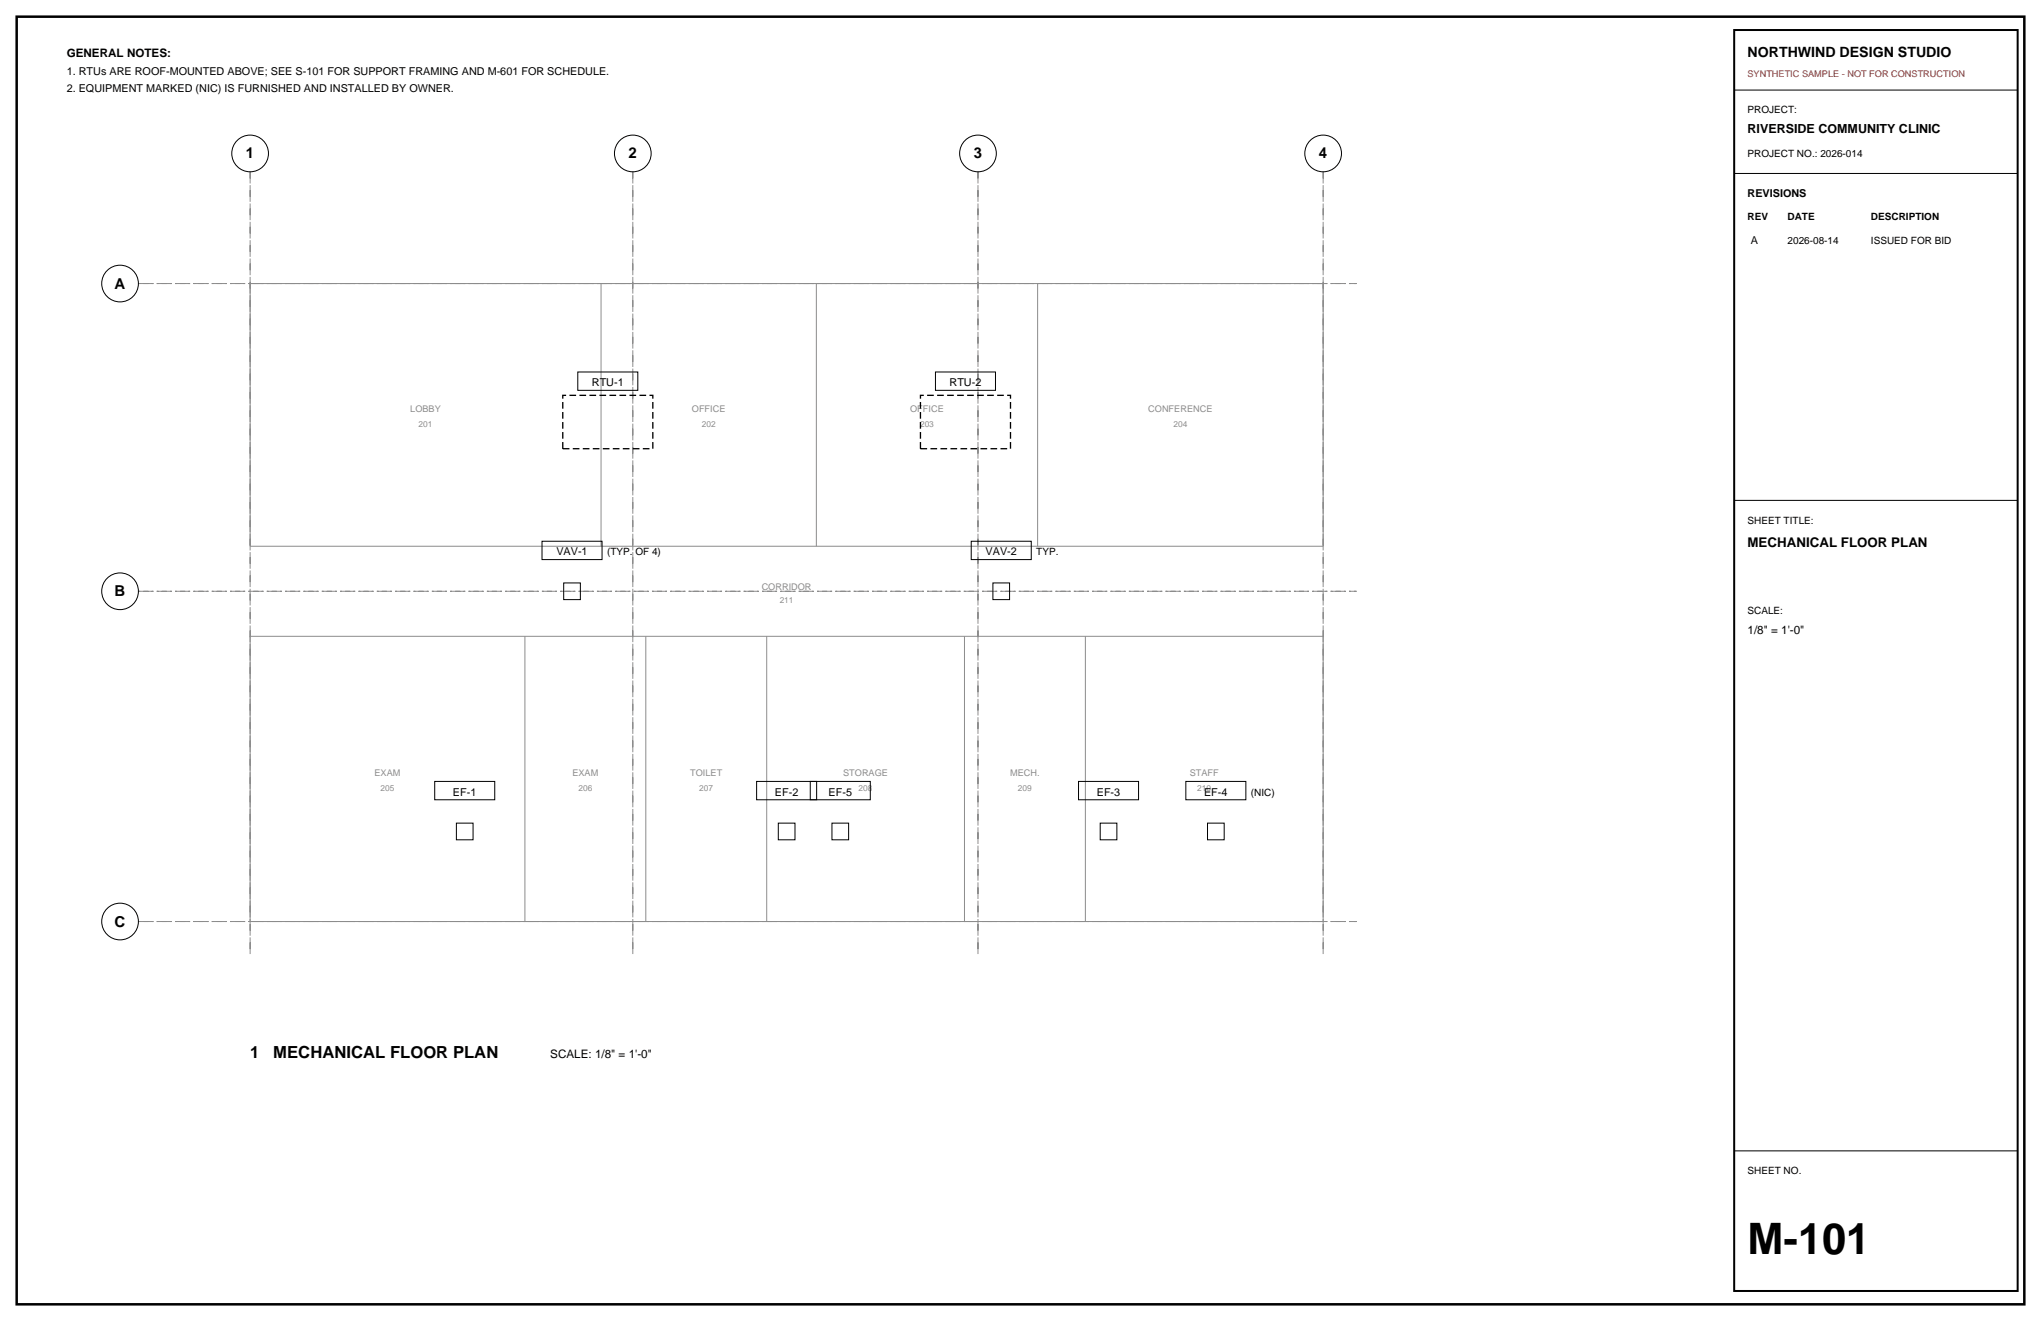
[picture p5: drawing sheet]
<svg xmlns="http://www.w3.org/2000/svg" width="432mm" height="279mm" viewBox="0 0 432 279" stroke-linecap="round" stroke-linejoin="round" font-family="sans-serif">
<defs><g id="words">
<text font-size="9.2" x="369.7" y="265.3">M-101</text>
<g font-size="3.5">
<text x="52.9" y="223.8">1</text>
<text x="57.8" y="223.8">MECHANICAL FLOOR PLAN</text>
</g>
<g font-size="3.2">
<text x="52" y="33.5">1</text>
<text x="133" y="33.5">2</text>
<text x="206" y="33.5">3</text>
<text x="279" y="33.5">4</text>
<text x="24.3" y="61">A</text>
<text x="24.3" y="126.1">B</text>
<text x="24.3" y="196">C</text>
</g>
<text font-size="3" x="369.7" y="12">NORTHWIND DESIGN STUDIO</text>
<text font-size="2.8" x="369.7" y="115.7">MECHANICAL FLOOR PLAN</text>
<text font-size="2.6" x="369.7" y="28.2">RIVERSIDE COMMUNITY CLINIC</text>
<g font-size="2.5">
<text x="14.1" y="12">GENERAL NOTES:</text>
<text x="369.7" y="134.1">1/8&quot; = 1'-0&quot;</text>
<text x="116.4" y="223.8">SCALE: 1/8&quot; = 1'-0&quot;</text>
</g>
<g font-size="2.3">
<text x="14.1" y="15.9">1. RTUs ARE ROOF-MOUNTED ABOVE; SEE S-101 FOR SUPPORT FRAMING AND M-601 FOR SCHEDULE.</text>
<text x="14.1" y="19.4">2. EQUIPMENT MARKED (NIC) IS FURNISHED AND INSTALLED BY OWNER.</text>
<text x="369.7" y="41.6">REVISIONS</text>
<text x="370.4" y="51.5">A</text>
<text x="125.2" y="81.7">RTU-1</text>
<text x="200.9" y="81.7">RTU-2</text>
<text x="117.7" y="117.5">VAV-1</text>
<text x="208.5" y="117.5">VAV-2</text>
<text x="95.8" y="168.3">EF-1</text>
<text x="163.9" y="168.3">EF-2</text>
<text x="175.3" y="168.3">EF-5</text>
<text x="232" y="168.3">EF-3</text>
<text x="254.7" y="168.3">EF-4</text>
</g>
<g font-size="2.1">
<text x="369.7" y="24">PROJECT:</text>
<text x="369.7" y="33.2">PROJECT NO.: 2026-014</text>
<text x="369.7" y="46.6">REV</text>
<text x="378.2" y="46.6">DATE</text>
<text x="395.8" y="46.6">DESCRIPTION</text>
<text x="378.2" y="51.5">2026-08-14</text>
<text x="395.8" y="51.5">ISSUED FOR BID</text>
<text x="369.7" y="110.8">SHEET TITLE:</text>
<text x="128.4" y="117.5">(TYP. OF 4)</text>
<text x="219.2" y="117.5">TYP.</text>
<text x="369.7" y="129.8">SCALE:</text>
<text x="264.6" y="168.3">(NIC)</text>
<text x="369.7" y="248.4">SHEET NO.</text>
</g>
<text font-size="1.9" fill="#d90d0d" x="369.7" y="16.2">SYNTHETIC SAMPLE - NOT FOR CONSTRUCTION</text>
<g font-size="1.9" fill="#8c8c8c">
<text x="86.8" y="87">LOBBY</text>
<text x="146.4" y="87">OFFICE</text>
<text x="192.6" y="87">OFFICE</text>
<text x="242.9" y="87">CONFERENCE</text>
<text x="161.1" y="124.7">CORRIDOR</text>
<text x="79.2" y="164">EXAM</text>
<text x="121.1" y="164">EXAM</text>
<text x="146" y="164">TOILET</text>
<text x="178.4" y="164">STORAGE</text>
<text x="213.7" y="164">MECH.</text>
<text x="251.7" y="164">STAFF</text>
</g>
<g font-size="1.8" fill="#8c8c8c">
<text x="88.6" y="90.2">201</text>
<text x="148.5" y="90.2">202</text>
<text x="194.6" y="90.2">203</text>
<text x="248.3" y="90.2">204</text>
<text x="165" y="127.5">211</text>
<text x="80.5" y="167.2">205</text>
<text x="122.4" y="167.2">206</text>
<text x="147.9" y="167.2">207</text>
<text x="181.7" y="167.2">208</text>
<text x="215.4" y="167.2">209</text>
<text x="253.3" y="167.2">210</text>
</g>
</g></defs>
<path d="M3.5 3.5h424.8v272.4h-424.8z" fill="none" stroke="#000" stroke-width=".53"/>
<path d="M52.9 36.3v165.7zM133.9 36.3v165.7zM206.9 36.3v165.7zM279.9 36.3v165.7zM29.3 60h257.7zM29.3 125.1h257.7zM29.3 194.9h257.7z" fill="none" stroke="#8c8c8c" stroke-width=".21" stroke-dasharray="2.1 .7 .4 .7" stroke-linecap="butt"/>
<g fill="none" stroke="#000" stroke-width=".21">
<path d="M366.9 19.1h60zM366.9 36.7h60zM122.2 78.7h12.7v3.9h-12.7zM197.9 78.7h12.7v3.9h-12.7zM114.7 114.5h12.7v3.9h-12.7zM205.5 114.5h12.7v3.9h-12.7zM366.9 105.8h60zM119.3 123.3h3.5v3.5h-3.5zM210.1 123.3h3.5v3.5h-3.5zM92 165.3h12.7v3.9h-12.7zM96.6 174.1h3.5v3.5h-3.5zM160.1 165.3h12.7v3.9h-12.7z"/>
<path d="M164.7 174.1h3.5v3.5h-3.5zM171.4 165.3h12.7v3.9h-12.7zM176 174.1h3.5v3.5h-3.5zM228.2 165.3h12.7v3.9h-12.7zM232.8 174.1h3.5v3.5h-3.5zM250.9 165.3h12.7v3.9h-12.7zM255.5 174.1h3.5v3.5h-3.5zM366.9 243.4h60z"/>
<circle cx="52.9" cy="32.5" r="3.9"/>
<circle cx="133.9" cy="32.5" r="3.9"/>
<circle cx="206.9" cy="32.5" r="3.9"/>
<circle cx="279.9" cy="32.5" r="3.9"/>
<circle cx="25.4" cy="60" r="3.9"/>
<circle cx="25.4" cy="125.1" r="3.9"/>
<circle cx="25.4" cy="194.9" r="3.9"/>
</g>
<g fill="none" stroke="#8c8c8c" stroke-width=".21">
<path d="M52.9 60h227zM52.9 60v55.5zM127.2 60v55.5zM172.7 60v55.5zM219.5 60v55.5zM279.9 60v55.5zM52.9 115.5h227zM52.9 134.6v60.3zM52.9 134.6h227zM111.1 134.6v60.3zM136.6 134.6v60.3zM162.2 134.6v60.3z"/>
<path d="M204 134.6v60.3zM229.6 134.6v60.3zM279.9 134.6v60.3zM52.9 194.9h227z"/>
</g>
<path d="M119.1 83.6h19v11.3h-19zM194.7 83.6h19.1v11.3h-19.1z" fill="none" stroke="#000" stroke-width=".28" stroke-dasharray="1.4 .7" stroke-linecap="butt"/>
<path d="M366.9 6.4h60v266.6h-60z" fill="none" stroke="#000" stroke-width=".42"/>
<use href="#words"/>
</svg>
